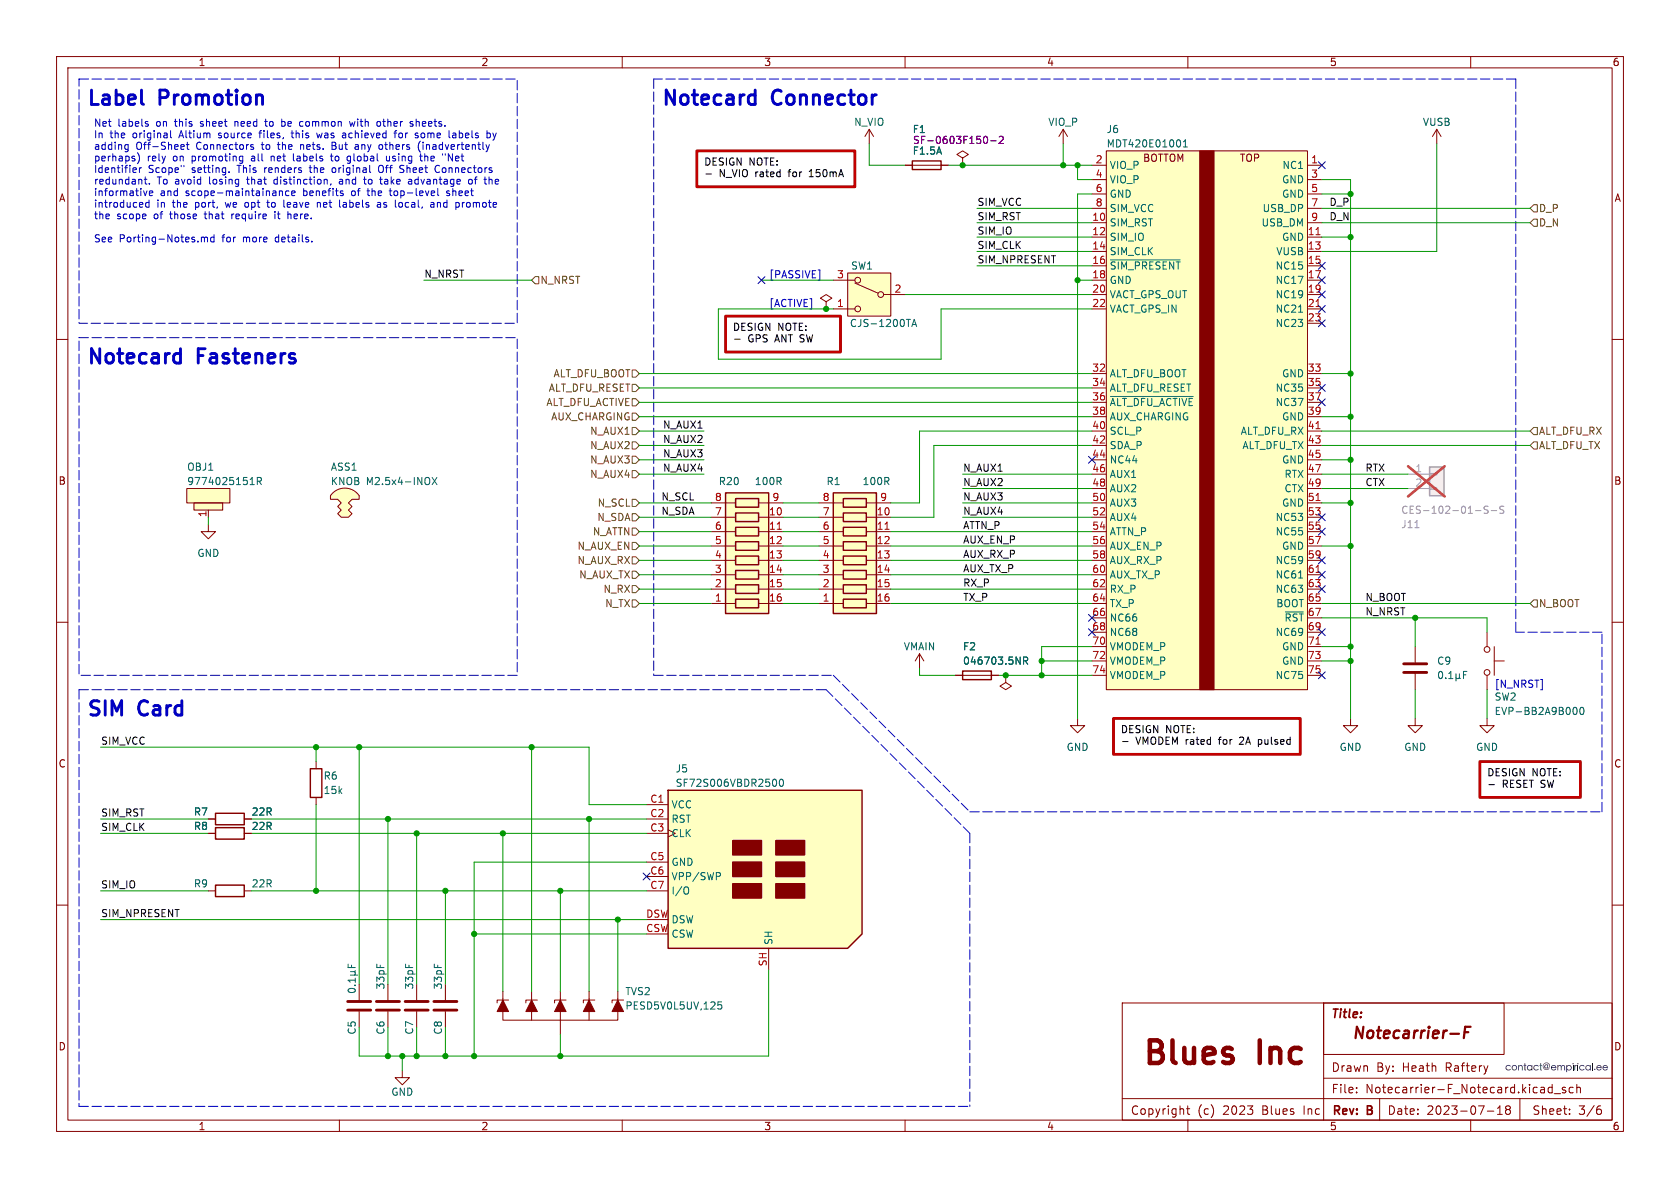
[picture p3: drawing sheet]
<svg xmlns="http://www.w3.org/2000/svg" width="297mm" height="210mm" viewBox="0 0 297 210" stroke-linecap="round" stroke-linejoin="round" font-family="sans-serif">
<defs><g id="words">
<g font-size="5.6" fill="#840000">
<text x="201.8" y="189.1">Blues</text>
<text x="222.4" y="189.1">Inc</text>
</g>
<g font-size="3.5" fill="#0000c2">
<text x="15.2" y="18.8">Label</text>
<text x="28.1" y="18.8">Promotion</text>
<text x="116.8" y="18.8">Notecard</text>
<text x="136.5" y="18.8">Connector</text>
<text x="15.2" y="64.5">Notecard</text>
<text x="34.9" y="64.5">Fasteners</text>
<text x="15.2" y="126.8">SIM</text>
<text x="24.5" y="126.8">Card</text>
</g>
<text font-size="2.8" fill="#840000" x="238.9" y="184.1">Notecarrier-F</text>
<g font-size="2.1" fill="#840000">
<text x="235.2" y="180.3">Title:</text>
<text x="235.3" y="189.6">Drawn</text>
<text x="243.2" y="189.6">By:</text>
<text x="247.8" y="189.6">Heath</text>
<text x="255.5" y="189.6">Raftery</text>
<text x="199.8" y="197.2">Copyright</text>
<text x="211.6" y="197.2">(c)</text>
<text x="216.1" y="197.2">2023</text>
<text x="223" y="197.2">Blues</text>
<text x="230.4" y="197.2">Inc</text>
<text x="235.3" y="193.4">File:</text>
<text x="235.4" y="197.4">Rev:</text>
<text x="241.3" y="193.4">Notecarrier-F_Notecard.kicad_sch</text>
<text x="241.6" y="197.4">B</text>
<text x="245.2" y="197.2">Date:</text>
<text x="252.1" y="197.2">2023-07-18</text>
<text x="270.8" y="197.2">Sheet:</text>
<text x="279" y="197.2">3/6</text>
</g>
<g font-size="1.8" fill="#840000">
<text x="35" y="11.8">1</text>
<text x="85" y="11.8">2</text>
<text x="135" y="11.8">3</text>
<text x="185" y="11.8">4</text>
<text x="235" y="11.8">5</text>
<text x="285" y="11.8">6</text>
<text x="202" y="28.8">BOTTOM</text>
<text x="219.1" y="28.8">TOP</text>
<text x="10.4" y="35.8">A</text>
<text x="285.4" y="35.8">A</text>
<text x="10.3" y="85.8">B</text>
<text x="285.3" y="85.8">B</text>
<text x="10.3" y="135.8">C</text>
<text x="285.3" y="135.8">C</text>
<text x="10.3" y="185.8">D</text>
<text x="285.3" y="185.8">D</text>
<text x="35" y="199.9">1</text>
<text x="85" y="199.9">2</text>
<text x="135" y="199.9">3</text>
<text x="185" y="199.9">4</text>
<text x="235" y="199.9">5</text>
<text x="285" y="199.9">6</text>
</g>
<g font-size="1.8" fill="#0000c2">
<text x="16.5" y="22.5">Net</text>
<text x="20.7" y="22.5">labels</text>
<text x="27.6" y="22.5">on</text>
<text x="31" y="22.5">this</text>
<text x="35.6" y="22.5">sheet</text>
<text x="41.8" y="22.5">need</text>
<text x="47.3" y="22.5">to</text>
<text x="50.3" y="22.5">be</text>
<text x="53.6" y="22.5">common</text>
<text x="62.6" y="22.5">with</text>
<text x="67.6" y="22.5">other</text>
<text x="73.5" y="22.5">sheets.</text>
<text x="16.5" y="24.5">In</text>
<text x="16.5" y="26.6">adding</text>
<text x="16.5" y="28.6">perhaps)</text>
<text x="19.4" y="24.5">the</text>
<text x="23.4" y="24.5">original</text>
<text x="24" y="26.6">Off-Sheet</text>
<text x="26" y="28.6">rely</text>
<text x="30.6" y="28.6">on</text>
<text x="31.8" y="24.5">Altium</text>
<text x="33.9" y="28.6">promoting</text>
<text x="34.7" y="26.6">Connectors</text>
<text x="38.8" y="24.5">source</text>
<text x="44.6" y="28.6">all</text>
<text x="46.2" y="24.5">files,</text>
<text x="46.3" y="26.6">to</text>
<text x="48.2" y="28.6">net</text>
<text x="49.3" y="26.6">the</text>
<text x="52" y="24.5">this</text>
<text x="52.2" y="28.6">labels</text>
<text x="53.4" y="26.6">nets.</text>
<text x="56.6" y="24.5">was</text>
<text x="59.1" y="26.6">But</text>
<text x="59.1" y="28.6">to</text>
<text x="61.2" y="24.5">achieved</text>
<text x="62" y="28.6">global</text>
<text x="63.3" y="26.6">any</text>
<text x="67.7" y="26.6">others</text>
<text x="69.1" y="28.6">using</text>
<text x="70.6" y="24.5">for</text>
<text x="74.3" y="24.5">some</text>
<text x="74.7" y="26.6">(inadvertently</text>
<text x="75.2" y="28.6">the</text>
<text x="79.3" y="28.6">&quot;Net</text>
<text x="80.4" y="24.5">labels</text>
<text x="87.2" y="24.5">by</text>
<text x="16.5" y="30.7">Identifier</text>
<text x="16.5" y="32.7">redundant.</text>
<text x="16.5" y="34.8">informative</text>
<text x="26.1" y="30.7">Scope&quot;</text>
<text x="27.7" y="32.7">To avoid</text>
<text x="28.2" y="34.8">and</text>
<text x="32.8" y="34.8">scope-maintainance</text>
<text x="33.9" y="30.7">setting.</text>
<text x="37" y="32.7">losing</text>
<text x="42" y="30.7">This</text>
<text x="43.9" y="32.7">that</text>
<text x="46.9" y="30.7">renders</text>
<text x="48.7" y="32.7">distinction,</text>
<text x="53.7" y="34.8">benefits</text>
<text x="55.1" y="30.7">the</text>
<text x="59.1" y="30.7">original</text>
<text x="60.4" y="32.7">and</text>
<text x="62.3" y="34.8">of</text>
<text x="64.9" y="32.7">to</text>
<text x="65.3" y="34.8">the</text>
<text x="67.5" y="30.7">Off</text>
<text x="67.9" y="32.7">take</text>
<text x="69.3" y="34.8">top-level</text>
<text x="71.3" y="30.7">Sheet</text>
<text x="73" y="32.7">advantage</text>
<text x="77.7" y="30.7">Connectors</text>
<text x="79.5" y="34.8">sheet</text>
<text x="83.8" y="32.7">of</text>
<text x="86.7" y="32.7">the</text>
<text x="16.5" y="36.8">introduced</text>
<text x="16.5" y="38.8">the</text>
<text x="20.6" y="38.8">scope</text>
<text x="27.2" y="38.8">of</text>
<text x="27.6" y="36.8">in</text>
<text x="30.1" y="38.8">those</text>
<text x="30.5" y="36.8">the</text>
<text x="34.5" y="36.8">port,</text>
<text x="36.4" y="38.8">that</text>
<text x="40.1" y="36.8">we</text>
<text x="41.2" y="38.8">require</text>
<text x="43.6" y="36.8">opt</text>
<text x="47.7" y="36.8">to</text>
<text x="49" y="38.8">it</text>
<text x="50.7" y="36.8">leave</text>
<text x="51.4" y="38.8">here.</text>
<text x="56.7" y="36.8">net</text>
<text x="60.8" y="36.8">labels</text>
<text x="67.6" y="36.8">as</text>
<text x="70.9" y="36.8">local,</text>
<text x="77.3" y="36.8">and</text>
<text x="81.8" y="36.8">promote</text>
<text x="16.5" y="42.9">See</text>
<text x="21" y="42.9">Porting-Notes.md</text>
<text x="39.3" y="42.9">for</text>
<text x="43" y="42.9">more</text>
<text x="48.8" y="42.9">details.</text>
<text x="135.9" y="49.3">[PASSIVE]</text>
<text x="135.9" y="54.4">[ACTIVE]</text>
<text x="264.2" y="121.7">[N_NRST]</text>
</g>
<g font-size="1.8" fill="#006464">
<text x="150.9" y="22.4">N_VIO</text>
<text x="185.3" y="22.4">VIO_P</text>
<text x="195.6" y="23.7">J6</text>
<text x="251.5" y="22.4">VUSB</text>
<text x="161.3" y="27.5">F1.5A</text>
<text x="195.6" y="26.2">MDT420E01001</text>
<text x="196.1" y="30">VIO_P</text>
<text x="196.1" y="32.6">VIO_P</text>
<text x="196.1" y="35.1">GND</text>
<text x="226.6" y="32.6">GND</text>
<text x="226.6" y="35.1">GND</text>
<text x="226.7" y="30">NC1</text>
<text x="196.1" y="40.2">SIM_RST</text>
<text x="196.1" y="37.7">SIM_VCC</text>
<text x="223" y="40.2">USB_DM</text>
<text x="223.2" y="37.7">USB_DP</text>
<text x="150.4" y="47.8">SW1</text>
<text x="196.1" y="42.7">SIM_IO</text>
<text x="196.1" y="45.3">SIM_CLK</text>
<text x="196.1" y="47.8">~{SIM_PRESENT}</text>
<text x="225.5" y="47.8">NC15</text>
<text x="225.6" y="45.3">VUSB</text>
<text x="226.6" y="42.7">GND</text>
<text x="196.1" y="50.4">GND</text>
<text x="196.1" y="52.9">VACT_GPS_OUT</text>
<text x="225.5" y="50.4">NC17</text>
<text x="225.5" y="52.9">NC19</text>
<text x="150.2" y="58">CJS-1200TA</text>
<text x="196.1" y="55.4">VACT_GPS_IN</text>
<text x="225.5" y="55.4">NC21</text>
<text x="225.5" y="58">NC23</text>
<text x="196.1" y="66.9">ALT_DFU_BOOT</text>
<text x="196.1" y="69.4">ALT_DFU_RESET</text>
<text x="196.1" y="71.9">~{ALT_DFU_ACTIVE}</text>
<text x="225.5" y="69.4">NC35</text>
<text x="225.5" y="71.9">NC37</text>
<text x="226.6" y="66.9">GND</text>
<text x="196.1" y="74.5">AUX_CHARGING</text>
<text x="196.1" y="77">SCL_P</text>
<text x="219.3" y="77">ALT_DFU_RX</text>
<text x="226.6" y="74.5">GND</text>
<text x="33" y="83.4">OBJ1</text>
<text x="58.4" y="83.4">ASS1</text>
<text x="196.1" y="79.6">SDA_P</text>
<text x="196.1" y="82.1">NC44</text>
<text x="219.6" y="79.6">ALT_DFU_TX</text>
<text x="226.6" y="82.1">GND</text>
<text x="33" y="85.9">9774025151R</text>
<text x="58.4" y="85.9">KNOB</text>
<text x="64.7" y="85.9">M2.5x4-INOX</text>
<text x="127" y="85.9">R20</text>
<text x="133.4" y="85.9">100R</text>
<text x="146.1" y="85.9">R1</text>
<text x="152.4" y="85.9">100R</text>
<text x="196.1" y="84.6">AUX1</text>
<text x="196.1" y="87.2">AUX2</text>
<text x="196.1" y="89.7">AUX3</text>
<text x="226.6" y="89.7">GND</text>
<text x="227.1" y="84.6">RTX</text>
<text x="227.1" y="87.2">CTX</text>
<text x="196.1" y="92.3">AUX4</text>
<text x="196.1" y="94.8">ATTN_P</text>
<text x="225.5" y="92.3">NC53</text>
<text x="225.5" y="94.8">NC55</text>
<text x="34.8" y="98.6">GND</text>
<text x="196.1" y="97.3">AUX_EN_P</text>
<text x="196.1" y="99.9">AUX_RX_P</text>
<text x="225.5" y="99.9">NC59</text>
<text x="226.6" y="97.3">GND</text>
<text x="196.1" y="102.4">AUX_TX_P</text>
<text x="196.1" y="105">RX_P</text>
<text x="196.1" y="107.5">TX_P</text>
<text x="225.5" y="102.4">NC61</text>
<text x="225.5" y="105">NC63</text>
<text x="225.6" y="107.5">BOOT</text>
<text x="196.1" y="110">NC66</text>
<text x="196.1" y="112.6">NC68</text>
<text x="225.5" y="112.6">NC69</text>
<text x="227.1" y="110">~{RST}</text>
<text x="159.7" y="115.1">VMAIN</text>
<text x="170.2" y="115.1">F2</text>
<text x="170.2" y="117.7">046703.5NR</text>
<text x="196.1" y="115.1">VMODEM_P</text>
<text x="196.1" y="117.7">VMODEM_P</text>
<text x="226.6" y="115.1">GND</text>
<text x="226.6" y="117.7">GND</text>
<text x="254" y="117.7">C9</text>
<text x="196.1" y="120.2">VMODEM_P</text>
<text x="225.5" y="120.2">NC75</text>
<text x="264.2" y="124">SW2</text>
<text x="264.2" y="126.6">EVP-BB2A9B000</text>
<text x="57.2" y="138">R6</text>
<text x="119.4" y="136.7">J5</text>
<text x="188.5" y="132.9">GND</text>
<text x="236.8" y="132.9">GND</text>
<text x="248.2" y="132.9">GND</text>
<text x="260.9" y="132.9">GND</text>
<text x="57.2" y="140.5">15k</text>
<text x="118.6" y="143.1">VCC</text>
<text x="119.4" y="139.3">SF72S006VBDR2500</text>
<text x="34.2" y="146.9">R8</text>
<text x="34.2" y="144.3">R7</text>
<text x="44.4" y="146.9">22R</text>
<text x="44.4" y="144.3">22R</text>
<text x="118.6" y="145.6">RST</text>
<text x="118.6" y="148.1">CLK</text>
<text x="118.6" y="153.2">GND</text>
<text x="118.6" y="155.8">VPP/SWP</text>
<text x="34.2" y="157">R9</text>
<text x="44.4" y="157">22R</text>
<text x="118.6" y="158.3">I/O</text>
<text x="118.6" y="165.9">CSW</text>
<text x="118.6" y="163.4">DSW</text>
<text x="136.7" y="167.1" transform="rotate(-90 136.7 167.1)">SH</text>
<text x="68.1" y="175" transform="rotate(-90 68.1 175)">33pF</text>
<text x="73.2" y="175" transform="rotate(-90 73.2 175)">33pF</text>
<text x="78.3" y="175" transform="rotate(-90 78.3 175)">33pF</text>
<text x="110.5" y="176.1">TVS2</text>
<text x="110.5" y="178.6">PESD5V0L5UV,125</text>
<text x="63.1" y="183" transform="rotate(-90 63.1 183)">C5</text>
<text x="68.1" y="183" transform="rotate(-90 68.1 183)">C6</text>
<text x="73.2" y="183" transform="rotate(-90 73.2 183)">C7</text>
<text x="78.3" y="183" transform="rotate(-90 78.3 183)">C8</text>
<text x="69.1" y="193.9">GND</text>
</g>
<g font-size="1.8" fill="#840084">
<text x="161.3" y="23.7">F1</text>
<text x="161.3" y="25.6">SF-0603F150-2</text>
</g>
<g font-size="1.8">
<text x="124.4" y="29.5">DESIGN NOTE:</text>
<text x="127.1" y="31.6">N_VIO rated</text>
<text x="139.5" y="31.6">for</text>
<text x="143.2" y="31.6">150mA</text>
<text x="129.5" y="58.7">DESIGN NOTE:</text>
<text x="132.1" y="60.8">GPS ANT SW</text>
<text x="198.1" y="129.9">DESIGN NOTE:</text>
<text x="200.7" y="131.9">VMODEM rated</text>
<text x="215.5" y="131.9">for</text>
<text x="219.3" y="131.9">2A pulsed</text>
<text x="262.8" y="137.5">DESIGN NOTE:</text>
<text x="265.5" y="139.5">RESET SW</text>
</g>
<g font-size="1.8" fill="#a90000">
<text x="193.6" y="29">2</text>
<text x="231.7" y="29">1</text>
<text x="193.6" y="31.5">4</text>
<text x="193.6" y="34">6</text>
<text x="231.7" y="31.5">3</text>
<text x="231.7" y="34">5</text>
<text x="193" y="39.1">10</text>
<text x="193" y="41.7">12</text>
<text x="193.6" y="36.6">8</text>
<text x="231.1" y="41.7">11</text>
<text x="231.7" y="36.6">7</text>
<text x="231.7" y="39.1">9</text>
<text x="193" y="44.2">14</text>
<text x="193" y="46.7">16</text>
<text x="231.1" y="44.2">13</text>
<text x="231.1" y="46.7">15</text>
<text x="147.9" y="49.3">3</text>
<text x="158.1" y="51.8">2</text>
<text x="193" y="49.3">18</text>
<text x="193" y="51.8">20</text>
<text x="231.1" y="49.3">17</text>
<text x="231.1" y="51.8">19</text>
<text x="147.9" y="54.4">1</text>
<text x="193" y="54.4">22</text>
<text x="231.1" y="54.4">21</text>
<text x="231.1" y="56.9">23</text>
<text x="193" y="65.8">32</text>
<text x="231.1" y="65.8">33</text>
<text x="193" y="68.3">34</text>
<text x="193" y="70.9">36</text>
<text x="231.1" y="68.3">35</text>
<text x="231.1" y="70.9">37</text>
<text x="193" y="73.4">38</text>
<text x="193" y="75.9">40</text>
<text x="231.1" y="73.4">39</text>
<text x="231.1" y="75.9">41</text>
<text x="193" y="78.5">42</text>
<text x="193" y="81">44</text>
<text x="193" y="83.6">46</text>
<text x="231.1" y="78.5">43</text>
<text x="231.1" y="81">45</text>
<text x="231.1" y="83.6">47</text>
<text x="126.3" y="88.6">8</text>
<text x="136.5" y="88.6">9</text>
<text x="145.4" y="88.6">8</text>
<text x="155.5" y="88.6">9</text>
<text x="193" y="86.1">48</text>
<text x="193" y="88.6">50</text>
<text x="231.1" y="86.1">49</text>
<text x="231.1" y="88.6">51</text>
<text x="36.6" y="91.5" transform="rotate(-90 36.6 91.5)">1</text>
<text x="126.3" y="93.7">6</text>
<text x="126.3" y="91.2">7</text>
<text x="135.9" y="91.2">10</text>
<text x="135.9" y="93.7">11</text>
<text x="145.4" y="93.7">6</text>
<text x="145.4" y="91.2">7</text>
<text x="154.9" y="91.2">10</text>
<text x="154.9" y="93.7">11</text>
<text x="193" y="91.2">52</text>
<text x="193" y="93.7">54</text>
<text x="231.1" y="91.2">53</text>
<text x="231.1" y="93.7">55</text>
<text x="126.3" y="101.3">3</text>
<text x="126.3" y="98.8">4</text>
<text x="126.3" y="96.3">5</text>
<text x="135.9" y="96.3">12</text>
<text x="135.9" y="98.8">13</text>
<text x="135.9" y="101.3">14</text>
<text x="145.4" y="101.3">3</text>
<text x="145.4" y="98.8">4</text>
<text x="145.4" y="96.3">5</text>
<text x="154.9" y="96.3">12</text>
<text x="154.9" y="98.8">13</text>
<text x="154.9" y="101.3">14</text>
<text x="193" y="96.3">56</text>
<text x="193" y="98.8">58</text>
<text x="193" y="101.3">60</text>
<text x="231.1" y="96.3">57</text>
<text x="231.1" y="98.8">59</text>
<text x="231.1" y="101.3">61</text>
<text x="126.3" y="106.4">1</text>
<text x="126.3" y="103.9">2</text>
<text x="135.9" y="103.9">15</text>
<text x="135.9" y="106.4">16</text>
<text x="145.4" y="106.4">1</text>
<text x="145.4" y="103.9">2</text>
<text x="154.9" y="103.9">15</text>
<text x="154.9" y="106.4">16</text>
<text x="193" y="103.9">62</text>
<text x="193" y="106.4">64</text>
<text x="231.1" y="103.9">63</text>
<text x="231.1" y="106.4">65</text>
<text x="193" y="109">66</text>
<text x="193" y="111.5">68</text>
<text x="231.1" y="109">67</text>
<text x="231.1" y="111.5">69</text>
<text x="193" y="114">70</text>
<text x="193" y="116.6">72</text>
<text x="193" y="119.1">74</text>
<text x="231.1" y="114">71</text>
<text x="231.1" y="116.6">73</text>
<text x="231.1" y="119.1">75</text>
<text x="114.9" y="142">C1</text>
<text x="114.9" y="144.5">C2</text>
<text x="114.9" y="147.1">C3</text>
<text x="114.9" y="152.1">C5</text>
<text x="114.9" y="154.7">C6</text>
<text x="114.9" y="157.2">C7</text>
<text x="114.2" y="164.8">CSW</text>
<text x="114.2" y="162.3">DSW</text>
<text x="135.6" y="170.9" transform="rotate(-90 135.6 170.9)">SH</text>
</g>
<g font-size="1.8" fill="#0f0f0f">
<text x="172.7" y="39">SIM_RST</text>
<text x="172.7" y="36.5">SIM_VCC</text>
<text x="172.7" y="41.6">SIM_IO</text>
<text x="234.9" y="36.5">D_P</text>
<text x="234.9" y="39">D_N</text>
<text x="172.7" y="44.1">SIM_CLK</text>
<text x="172.7" y="46.6">SIM_NPRESENT</text>
<text x="74.9" y="49.2">N_NRST</text>
<text x="117.2" y="75.9">N_AUX1</text>
<text x="117.2" y="83.5">N_AUX4</text>
<text x="117.2" y="78.4">N_AUX2</text>
<text x="117.2" y="80.9">N_AUX3</text>
<text x="170.2" y="83.5">N_AUX1</text>
<text x="241.3" y="83.5">RTX</text>
<text x="116.8" y="88.6">N_SCL</text>
<text x="170.2" y="86">N_AUX2</text>
<text x="170.2" y="88.6">N_AUX3</text>
<text x="241.3" y="86">CTX</text>
<text x="116.8" y="91.1">N_SDA</text>
<text x="170.2" y="93.6">ATTN_P</text>
<text x="170.2" y="91.1">N_AUX4</text>
<text x="170.2" y="98.7">AUX_RX_P</text>
<text x="170.2" y="96.2">AUX_EN_P</text>
<text x="170.2" y="101.3">AUX_TX_P</text>
<text x="170.2" y="106.3">TX_P</text>
<text x="170.2" y="103.8">RX_P</text>
<text x="241.3" y="106.3">N_BOOT</text>
<text x="241.3" y="108.9">N_NRST</text>
<text x="17.8" y="131.7">SIM_VCC</text>
<text x="17.8" y="147">SIM_CLK</text>
<text x="17.8" y="144.4">SIM_RST</text>
<text x="17.8" y="157.1">SIM_IO</text>
<text x="17.8" y="162.2">SIM_NPRESENT</text>
</g>
<g font-size="1.8" fill="#725600">
<text x="272" y="37.7">D_P</text>
<text x="272" y="40.2">D_N</text>
<text x="95.4" y="50.4">N_NRST</text>
<text x="96.6" y="71.9">ALT_DFU_ACTIVE</text>
<text x="97" y="69.4">ALT_DFU_RESET</text>
<text x="97.8" y="66.9">ALT_DFU_BOOT</text>
<text x="97.4" y="74.5">AUX_CHARGING</text>
<text x="104.3" y="77">N_AUX1</text>
<text x="272" y="77">ALT_DFU_RX</text>
<text x="104.3" y="82.1">N_AUX3</text>
<text x="104.3" y="79.6">N_AUX2</text>
<text x="272" y="79.6">ALT_DFU_TX</text>
<text x="104.3" y="84.6">N_AUX4</text>
<text x="105.6" y="89.7">N_SCL</text>
<text x="104.8" y="94.8">N_ATTN</text>
<text x="105.6" y="92.3">N_SDA</text>
<text x="102.1" y="97.3">N_AUX_EN</text>
<text x="102.1" y="99.9">N_AUX_RX</text>
<text x="102.4" y="102.4">N_AUX_TX</text>
<text x="106.7" y="105">N_RX</text>
<text x="107" y="107.5">N_TX</text>
<text x="272" y="107.5">N_BOOT</text>
</g>
<g font-size="1.8" fill="#aaa">
<text x="250.2" y="83.6">1</text>
<text x="250.2" y="86.1">2</text>
</g>
<g font-size="1.8" fill="#989898">
<text x="247.7" y="93.5">J11</text>
<text x="247.7" y="91">CES-102-01-S-S</text>
</g>
<text font-size="1.7" fill="#281c2d" x="266.1" y="189.7">contact@empirical.ee</text>
</g></defs>
<g fill="none" stroke="#840000" stroke-width=".18">
<path d="M10 10h277v190h-277zM12 12h273v186h-273zM60 10v2M110 10v2M160 10v2M210 10v2M260 10v2M10 60h2M285 60h2M10 110h2M285 110h2M10 160h2"/>
<path d="M285 160h2M198.4 177.3h86.6v20.7h-86.6zM60 198v2M110 198v2M160 198v2M198.4 194.2h86.6M210 198v2M239.8 193.1v.1M239.8 192.3v.1M260 198v2M262.9 196.4h1.2M264.7 197h.9"/>
<path d="M264.7 195.9l.5-.4v1.5M266.4 196.1l-.2 .3v.5l.2 .1h.3l.3-.3v-.3l-.3-.3M266.4 196.1l-.2-.2 .2-.4h.3l.3 .3-.3 .3M266.4 196.1h.3M273.7 192.9l.3 .3 .4-.1M274.4 191.7v1.5M274.4 192.3l-.4-.1-.3 .3M274.8 193.3h1.1M276.8 192.3l-.4-.1-.2 .2 .1 .2 .5 .2v.3h-.6M277.5 196.9v.1M277.5 196.1v.1M278.1 192.3l-.4-.1-.3 .3v.4l.1 .2h.6"/>
<path d="M278.8 192.3l.2-.1 .3 .1 .1 .9M278.8 191.7v1.5M282.4 196.1h.4l.3 .3-.1 .5h-.6M283 195.5l-.5 .1"/>
</g>
<path d="M256.4 182.7h1.5M258.9 182.5h.7M260 181.5h-1l-.2 2" fill="none" stroke="#840000" stroke-width=".4"/>
<g fill="#281c2d">
<path d="M282.4 188.4l.3-.1 .3 .1 .2 .4h-.8l.2 .3 .4-.2h.1l-.1 .2-.3 .1-.4-.1-.1-.5h.8l-.3-.2-.5 .2z"/>
<path d="M283.5 188.4l.3-.1 .3 .1 .2 .4h-.9l.3 .3 .4-.2h.1l-.1 .2-.3 .1-.4-.1-.1-.5h.8l-.3-.2-.5 .2z"/>
</g>
<g fill="none" stroke="#840000" stroke-width=".18">
<path d="M153.7 22.9l-.8 1.2M153.7 22.9v2.5M153.7 22.9l.7 1.2M160 29.2h7.6M170.2 27.9l1-.6-1-.6-1 .6 1 .6v1.3M170.2 29.2h.1M188 22.9l-.8 1.2M188 22.9v2.5M188 22.9l.7 1.2M254 22.9l-.8 1.2M254 22.9v2.5M254 22.9l.8 1.2"/>
<path d="M147.3 54.6h3.8M147.3 49.5h3.8M149.9 48.3h7.6v7.6h-7.6zM151.1 50l4.1 1.8M156.2 52.1h3.8M26.7 86.4h.1M33 86.4h7.6v2.5h-7.6zM34.3 88.9h5.1v1.3h-5.1zM36.8 92.7v1.3h1.3l-1.3 1.3-1.2-1.3h1.2M36.8 90.2v1.2M234 177.3h31.9v9.1h-31.9zM234 177.3v20.7"/>
<path d="M209.8 196h.5M210 195.5v1.3l.3 .2M220.5 195.5h1l-.5 .6M221.4 196.2v.7M234 190.6h51M243.9 194.2v3.8M263 188.4l-.3 1M268.7 194.2v3.8"/>
<circle cx="151.6" cy="49.5" r=".51"/>
<circle cx="151.6" cy="54.6" r=".51"/>
<circle cx="155.7" cy="52.1" r=".51"/>
</g>
<path d="M161.3 28.4h5.1v1.6h-5.1z" fill="none" stroke="#840000" stroke-width=".25"/>
<path d="M174.2 24.1a.68 .68 0 0 1 .4 .6 .68 .68 0 0 1-.4 .7M175.1 24.9h1M176.7 24.2l.4-.1 .3 .4-.8 .9h.8" fill="none" stroke="#840084" stroke-width=".18"/>
<g fill="#ffffc2" stroke="#ffffc2" stroke-width=".18">
<path d="M149.9 48.3h7.6v7.6h-7.6z"/>
<path d="M33 86.4h7.6v2.5h-7.6z"/>
<path d="M34.3 88.9h5.1v1.3h-5.1z"/>
</g>
<path d="M160.2 56.5h.8M161.2 57.7l.4-1.2 .4 1.2M161.3 57.4h.6M44.2 85.7h.7M45.5 85.1l.6-.1 .1-.2v-.3l-.7-.1v1.3M45.8 85.1l.4 .6" fill="none" stroke="#006464" stroke-width=".18"/>
<path d="M58.4 87.6h5.1v.7h-1.3l-.6 .6 .6 .6-.6 .7 .6 .6-.6 .6h-1.3l-.6-.6 .6-.6-.6-.7 .6-.6-.6-.6h-1.3z" fill="#ffffc2"/>
<path d="M58.8 87.2a3.1 3.1 0 0 1 4.7 .4l-2.5 1.8-2.6-1.8z" fill="#ffffc2" stroke="#ffffc2" stroke-width=".18"/>
<path d="M58.8 87.2a3.1 3.1 0 0 1 4.7 .4v.7h-1.3l-.6 .6 .6 .6-.6 .7 .6 .6-.6 .6h-1.3l-.6-.6 .6-.6-.6-.7 .6-.6-.6-.6h-1.3v-.7zM88.9 175.3v5h20.3v-5M88.9 176.8v2M89.9 176.8h-2v.5M94 175.3v5M95 176.8h-2v.5M99.1 175.3v7.6M100.1 176.8h-2.1v.5M104.1 175.3v5M105.2 176.8h-2.1v.5M109.2 176.8v2M110.2 176.8h-2v.5" fill="none" stroke="#840000" stroke-width=".18"/>
<path d="M76.4 84.4l.8 1.3M77.2 84.4l-.8 1.3M127.6 177.1h-.6l-.1 .6 .2-.1 .4 .1 .1 .1v.5l-.2 .1-.5-.1" fill="none" stroke="#006464" stroke-width=".18"/>
<g fill="#840000" stroke="#840000" stroke-width=".18">
<path d="M88.9 176.8l1 2h-2z"/>
<path d="M94 176.8l1 2h-2z"/>
<path d="M99.1 176.8l1 2h-2.1z"/>
<path d="M104.1 176.8l1.1 2h-2.1z"/>
<path d="M109.2 176.8l1 2h-2z"/>
</g>
<path d="M118.1 139.7h34.3v25.4l-2.5 2.5h-31.8z" fill="#ffffc2"/>
<g fill="none" stroke="#840000" stroke-width=".25">
<path d="M128.3 87.1h7.6v21.4h-7.6zM130 88.1h4.1v1.6h-4.1zM130 90.7h4.1v1.5h-4.1zM130 93.2h4.1v1.5h-4.1zM130 95.8h4.1v1.5h-4.1zM130 98.3h4.1v1.5h-4.1zM147.3 87.1h7.6v21.4h-7.6zM149.1 88.1h4.1v1.6h-4.1zM149.1 90.7h4.1v1.5h-4.1zM149.1 93.2h4.1v1.5h-4.1zM149.1 95.8h4.1v1.5h-4.1zM149.1 98.3h4.1v1.5h-4.1z"/>
<path d="M130 100.8h4.1v1.6h-4.1zM130 103.4h4.1v1.5h-4.1zM130 105.9h4.1v1.5h-4.1zM149.1 100.8h4.1v1.6h-4.1zM149.1 103.4h4.1v1.5h-4.1zM149.1 105.9h4.1v1.5h-4.1zM170.2 118.6h5.1v1.5h-5.1zM54.9 135.9h2v5.1h-2zM118.1 139.7h34.3v25.4l-2.5 2.5h-31.8zM38.1 146.3h5.1v2h-5.1zM38.1 156.5h5.1v2h-5.1zM38.1 143.8h5.1v2h-5.1z"/>
</g>
<g fill="#840000" stroke="#840000" stroke-width=".25">
<path d="M129.5 156.2h5.1v2.6h-5.1z"/>
<path d="M129.5 152.4h5.1v2.5h-5.1z"/>
<path d="M129.5 148.6h5.1v2.5h-5.1z"/>
<path d="M137.2 156.2h5v2.6h-5z"/>
<path d="M137.2 152.4h5v2.5h-5z"/>
<path d="M137.2 148.6h5v2.5h-5z"/>
</g>
<g fill="none" stroke="#840000" stroke-width=".18">
<path d="M160 29.2h1.3M166.4 29.2h1.2M170.2 29.2h.1M193 29.2h2.6M193 39.4h2.6M193 31.8h2.6M193 34.3h2.6M193 36.8h2.6M195.6 26.7h35.5v95.2h-35.5zM231.1 29.2h2.6M231.1 39.4h2.6M231.1 31.8h2.6"/>
<path d="M231.1 34.3h2.6M231.1 36.8h2.6M146 53.3l1.1-.6-1.1-.6-1 .6 1 .6v1.3M146 54.6h.1M193 41.9h2.6M193 44.5h2.6M193 47h2.6M193 49.5h2.6M193 52.1h2.6M193 54.6h2.6M231.1 41.9h2.6M231.1 44.5h2.6"/>
<path d="M231.1 47h2.6M231.1 49.5h2.6M231.1 52.1h2.6M231.1 54.6h2.6M231.1 57.2h2.6M193 66h2.6M193 68.6h2.6M193 71.1h2.6M193 73.7h2.6M193 76.2h2.6M193 78.7h2.6M231.1 66h2.6"/>
<path d="M231.1 68.6h2.6M231.1 71.1h2.6M231.1 73.7h2.6M231.1 76.2h2.6M231.1 78.7h2.6M125.7 88.9h4.3M125.7 91.4h4.3M125.7 94h4.3M125.7 96.5h4.3M125.7 99.1h4.3M134.1 88.9h4.3M134.1 91.4h4.3"/>
<path d="M134.1 94h4.3M134.1 96.5h4.3M134.1 99.1h4.3M144.8 88.9h4.3M144.8 91.4h4.3M144.8 94h4.3M144.8 96.5h4.3M144.8 99.1h4.3M153.2 88.9h4.3M153.2 91.4h4.3M153.2 94h4.3M153.2 96.5h4.3"/>
<path d="M153.2 99.1h4.3M193 88.9h2.6M193 91.4h2.6M193 94h2.6M193 96.5h2.6M193 99.1h2.6M193 81.3h2.6M193 83.8h2.6M193 86.4h2.6M231.1 88.9h2.6M231.1 91.4h2.6M231.1 94h2.6"/>
<path d="M231.1 96.5h2.6M231.1 99.1h2.6M231.1 81.3h2.6M231.1 83.8h2.6M231.1 86.4h2.6M125.7 106.7h4.3M125.7 101.6h4.3M125.7 104.1h4.3M134.1 106.7h4.3M134.1 101.6h4.3M134.1 104.1h4.3M144.8 106.7h4.3"/>
<path d="M144.8 101.6h4.3M144.8 104.1h4.3M153.2 106.7h4.3M153.2 101.6h4.3M153.2 104.1h4.3M162.6 115.6l-.8 1.2M162.6 115.6v2.5M162.6 115.6l.7 1.2M168.9 119.4h7.6M177.8 119.4v1.3l1 .6-1 .6-1-.6 1-.6M177.8 119.4h.1M193 106.7h2.6"/>
<path d="M193 101.6h2.6M193 104.1h2.6M193 116.8h2.6M193 109.2h2.6M193 111.8h2.6M193 114.3h2.6M193 119.4h2.6M231.1 106.7h2.6M231.1 101.6h2.6M231.1 104.1h2.6M231.1 116.8h2.6M231.1 109.2h2.6"/>
<path d="M231.1 111.8h2.6M231.1 114.3h2.6M231.1 119.4h2.6M250.2 114.3v2.8M250.2 119.1v2.8M262.9 111.8v2.5M262.9 119.4v2.5M264.2 116.8h1.7M264.2 114.3v5.1M55.9 134.6v1.3M190.5 127v1.3h1.3l-1.3 1.2-1.3-1.2h1.3M238.8 127v1.3h1.2l-1.2 1.2-1.3-1.2h1.3"/>
<path d="M250.2 127v1.3h1.3l-1.3 1.2-1.3-1.2h1.3M262.9 127v1.3h1.3l-1.3 1.2-1.3-1.2h1.3M36.8 144.8h1.3M36.8 147.3h1.3M36.8 157.5h1.3M43.2 144.8h1.2M43.2 147.3h1.2M43.2 157.5h1.2M55.9 141v1.2M114.3 142.2h3.8M114.3 144.8h3.8M114.3 147.3h3.8"/>
<path d="M114.3 152.4h3.8M114.3 154.9h3.8M114.3 157.5h3.8M63.5 174v2.8M63.5 178.8v2.8M68.6 174v2.8M68.6 178.8v2.8M73.7 174v2.8M73.7 178.8v2.8M78.7 174v2.8M78.7 178.8v2.8M114.3 165.1h3.8"/>
<path d="M114.3 162.6h3.8M135.9 167.6v3.9M71.1 189.2v1.3h1.3l-1.3 1.3-1.3-1.3h1.3"/>
<circle cx="262.9" cy="118.9" r=".51"/>
<circle cx="262.9" cy="114.8" r=".51"/>
</g>
<g fill="none" stroke="#006464" stroke-width=".18">
<path d="M209.2 26h.7M209.2 25.1l.4-.4v1.3M196.3 45.9h12.3M229.6 55.2h.7M196.3 70.1h14.6M181 116.8h.6l.1-.2-.1-.3-.6-.2v1.3M181.3 116.8l.4 .6M227.2 108.2h3.2M229.6 102.2h.7M254.4 118.8l.2-.1a.68 .68 0 0 1 .5 .6 .68 .68 0 0 1-.5 .7l-.2-.2-.1-.3zM255.6 119.8v.2M256.1 120h.8"/>
<path d="M256.1 119.1l.4-.4v1.3M257.4 119.8l.2 .2h.2l.2-.2M257.4 119.1v1.3M258 119.8l.2 .2M258 119.1v.7M258.7 119.3h.5M259.3 118.7h-.6v1.3M137.1 137.8l.2 .4-.2 .7M137.9 137.9l.2-.2a.68 .68 0 0 1 .4 .7 .68 .68 0 0 1-.4 .6l-.2-.1-.1-.4zM278.4 125a.68 .68 0 0 1 .4 .7 .68 .68 0 0 1-.4 .6M279.4 125.2l.2-.2a.68 .68 0 0 1 .4 .7 .68 .68 0 0 1-.4 .6l-.2-.1-.1-.4zM121.4 156.8l.2 .1a.81 .81 0 0 1-.2 1.2"/>
<path d="M127.1 154.2l.3 .3-.1 .3-.2 .1M61.5 170.4v.6h1.3M61.7 174.8a.68 .68 0 0 1 1.1 .4 .72 .72 0 0 1-1.3-.2zM62 172.4h1.2M62 171.8h.6M62.1 170.6v.4M62.6 171.8l.2 .1v.3l-.2 .2M62.7 174.2h.1M62.8 172.9v.7M62.8 173.3h-1.3l.4 .3M62.8 171.6l-.2 .2"/>
</g>
<path d="M252.7 82.6h2.6v5h-2.6z" fill="#f0f0f0" stroke="#f0f0f0" stroke-width=".18"/>
<path d="M248.9 83.8h3.8M248.9 86.4h3.8M252.7 86.2h1.3v.3h-1.3zM252.7 83.7h1.3v.2h-1.3z" fill="none" stroke="#a1a1a1" stroke-width=".18"/>
<path d="M252.7 82.6h2.6v5h-2.6z" fill="none" stroke="#a1a1a1" stroke-width=".25"/>
<path d="M250.1 93.3h.8M260.8 90.3h1M263.1 89.5h-.5l-.2 .2 .1 .3 .5 .3v.3l-.2 .1h-.4M263.6 90.3h1M265.9 89.5h-.5l-.3 .2 .2 .3 .5 .3v.3l-.2 .1h-.5" fill="none" stroke="#989898" stroke-width=".18"/>
<path d="M248.9 82.4l6.5 5.4M255.4 82.4l-6.5 5.4" fill="none" stroke="#eb3a3d" stroke-width=".46"/>
<path d="M248.2 117.3h4M248.2 118.9h4M61.5 177h4M61.5 178.6h4M66.5 177h4.1M66.5 178.6h4.1M71.6 177h4.1M71.6 178.6h4.1M76.7 177h4.1M76.7 178.6h4.1" fill="none" stroke="#840000" stroke-width=".51"/>
<g fill="#ffffc2" stroke="#ffffc2" stroke-width=".18">
<path d="M128.3 87.1h7.6v21.4h-7.6z"/>
<path d="M147.3 87.1h7.6v21.4h-7.6z"/>
<path d="M195.6 26.7h35.5v95.2h-35.5z"/>
</g>
<path d="M232.7 41.5h.7M232.7 54.2h.7M232.7 75.8h.7M137.4 93.6h.7M156.5 93.6h.7M232.7 88.5h.7M232.7 101.2h.7M232.7 113.9h.7" fill="none" stroke="#a90000" stroke-width=".18"/>
<path d="M212.1 26.7h2.5v95.2h-2.5z" fill="#840000" stroke="#840000" stroke-width=".18"/>
<g fill="none" stroke="#725600" stroke-width=".18">
<path d="M271.1 36.2h.7v1.3h-.7l-.6-.7zM271.1 38.7h.7v1.3h-.7l-.6-.6zM94.6 48.9h.6v1.3h-.6l-.6-.7zM111.8 75.6h.6l.6 .6-.6 .6h-.6zM111.8 65.4h.6l.6 .6-.6 .7h-.6zM111.8 67.9h.6l.6 .7-.6 .6h-.6zM111.8 78.1h.6l.6 .6-.6 .7h-.6zM111.8 73h.6l.6 .7-.6 .6h-.6zM111.8 70.5h.6l.6 .6-.6 .7h-.6zM271.1 78.1h.7v1.3h-.7l-.6-.7zM271.1 75.6h.7v1.2h-.7l-.6-.6zM111.8 95.9h.6l.6 .6-.6 .7h-.6z"/>
<path d="M111.8 98.4h.6l.6 .7-.6 .6h-.6zM111.8 80.6h.6l.6 .7-.6 .6h-.6zM111.8 90.8h.6l.6 .6-.6 .7h-.6zM111.8 93.3h.6l.6 .7-.6 .6h-.6zM111.8 83.2h.6l.6 .6-.6 .7h-.6zM111.8 88.3h.6l.6 .6-.6 .6h-.6zM111.8 101h.6l.6 .6-.6 .6h-.6zM111.8 106h.6l.6 .7-.6 .6h-.6zM111.8 103.5h.6l.6 .6-.6 .7h-.6zM271.1 106h.7v1.3h-.7l-.6-.6z"/>
</g>
<g fill="none" stroke="#0000c2" stroke-width=".18">
<path d="M22.3 25.6h.4M22.7 25.6l-.1 1.1M22.7 26.3l-.4 .1M23.7 29.7h.3l.1 .3-.6 .1M24 30.4l-.3 .1M24.4 27.1a1.47 1.47 0 0 1-.1 1.8M24.7 29.7v.8M25 29.7l-.3 .2M25.5 31.7h.5M25.7 31.3v1.1l.3 .1M25.9 21.9l.3 .1v.1l-.2 .2h-.2M25.9 21.5h.3"/>
<path d="M26 33.7l-.3 .9M26.3 35.4v1.2M26.3 35.8h-.3l-.3 .2 .2 .6h.4M26.4 34.2l.6-.2v-.2l-.4-.1-.2 .2 .1 .6h.5M26.4 32.4v.1M30.2 23.1v1.1l.1 .2M32 26.3h.5M32 25.6h.4l.2 .3-.6 .1M32.5 29.2v.3M32.9 25.6h.5M33.1 25.1v1.1l.3 .2M40.5 30.4v.1"/>
<path d="M42.1 31.7l.1 .1M42.2 31.7l-.1 1.1M42.2 32.5h-.1M42.3 28.2l.3 .3 .3-.1M42.9 27.6v1l-.1 .2M42.9 27.7l-.3-.1-.3 .2M44.8 25.6h-.3l-.2 .1 .1 .2 .4 .1v.3h-.5M49.4 33.9l.2-.2 .3 .1v.8M49.4 33.7v.9M51.1 33.8l-.4-.1-.2 .3 .1 .5h.5M51.6 34.2l.6-.2-.1-.2-.4-.1-.1 .2v.6h.5M53.2 21.5l-.2 .2v.4l.2 .2"/>
<path d="M56 23.5l.2 .9M56.1 35.8v.8M56.3 35.8l-.2 .1M57.5 31.7l.4 .2v.6M58.4 27.6h.5M58.5 32.5l-.1 .2M60 35.4v1.1l.2 .1M60.3 34.2h.3l.1 .2-.2 .2h-.2M60.3 33.7l.3 .1M60.7 23.5l-.1 .1M60.7 23.9l-.2 .2 .2 .3M61.6 27.6l-.2 .2v.4l.2 .3"/>
<path d="M61.8 21.5l.2 .8 .3-.6M64.3 31.7h.4M65.4 29.2v1.1l.1 .2M67 21.5h-.3l-.1 .2 .1 .5 .3 .1M67.1 31.7h.5M67.1 25.6l-.1 .2 .1 .5M67.1 35.8h-.4M67.2 36.1h-.3l-.2 .2v.3h.5M67.3 31.3v1.2M68.3 27.6v.7l.4 .2M69.6 23.5h.5M69.9 36.6h.2"/>
<path d="M70 23.1l-.2 .2v1.1M70.7 30.4l.2 .1M70.7 29.6l.2 .2M72.6 31.7l-.4 .1M72.7 32.1h-.3l-.2 .1v.3h.5M73 21.5h-.3l-.2 .2 .5 .4M73 22.1l-.1 .2h-.4M73.4 24.3h.5M73.9 23.6l-.3-.1-.2 .2 .1 .2 .4 .1M74.2 27.6h.5M74.2 25a1.49 1.49 0 0 0 0 1.8M74.4 27.2v1.1l.3 .2"/>
<path d="M76.2 35.8h.5v.8M76.4 33.7l.4 .1v.2l-.6 .2M76.7 36.1h-.4l-.2 .2 .2 .3h.4M76.8 34.5l-.4 .1M77.3 29.2a.68 .68 0 0 0-.4 .7 .68 .68 0 0 0 .4 .6M77.4 33.3v1.1l.2 .2M79.4 23.1v1.1l.2 .2M80.7 35.8h.3l.2 .2-.1 .5-.4 .1M83.3 31.7l-.3 .1-.2 .1 .1 .5 .4 .1M85.6 31.7h.4M85.8 32.5h.2M85.9 25.6l.3 .8"/>
<path d="M86.1 23.6l.4-.1 .2 .3-.1 .5h-.5M86.1 23.1v1.3M86.2 26.4l-.3 .4M86.5 25.6l-.3 .8M35.6 41.9v.9M35.6 42l.4-.1 .1 .2M36.1 42.1l.2-.2 .3 .1 .1 .8M36.1 42.1v.7M37.8 42l-.3-.1-.3 .3 .2 .5h.4M37.8 41.5v1.3M55.1 42.6v.2M144.8 121.9h1.2"/>
</g>
<path d="M132.8 16.8l.7 .1M133.5 15.9v2.6M133.5 18.3l-.7 .2M31.2 62.5l.7 .1M31.9 61.6v2.6M31.9 64.1l-.7 .1" fill="none" stroke="#0000c2" stroke-width=".51"/>
<path d="M123.2 26.7h27.9v6.3h-27.9zM128.3 55.9h20.3v6.3h-20.3zM196.8 127h33.1v6.4h-33.1zM261.6 134.6h17.8v6.4h-17.8z" fill="none" stroke="#c20000" stroke-width=".5"/>
<path d="M124.8 30.8h1M129.9 60h.9M198.5 131.1h.9M263.2 138.7h1" fill="none" stroke="#000" stroke-width=".18"/>
<g fill="none" stroke="#0000c2" stroke-width=".18" stroke-dasharray="1.7 .6">
<path d="M14 14h77.4v43.2h-77.4v-43.2M115.6 14v105.4M268 14h-152.4M268 14v97.8M14 59.7h77.4v59.7h-77.4v-59.7M115.6 119.4h31.7M147.3 119.4l24.1 24.1M283.2 111.8h-15.2M14 121.9h130.8M14 121.9v73.7M146 121.9l25.4 25.4M171.4 143.5h111.8"/>
<path d="M171.4 147.3v48.3M283.2 143.5v-31.7M14 195.6h157.4"/>
</g>
<g fill="none" stroke="#009600" stroke-width=".18">
<path d="M153.7 25.4v3.8h6.3M167.6 29.2h25.4M172.7 39.4h20.3M172.7 36.8h20.3M188 25.4v3.8M190.5 29.2v2.6h2.5M193 34.3h-2.5v92.7M233.7 31.8h5.1v95.2M233.7 34.3h5.1M233.7 39.4h36.8M233.7 36.8h36.8M254 25.4v19.1h-20.3"/>
<path d="M74.9 49.5h19.1M134.6 49.5h12.7M147.3 54.6h-20.3v8.9h39.4v-8.9h26.6M160 52.1h33M172.7 41.9h20.3M172.7 44.5h20.3M172.7 47h20.3M190.5 49.5h2.5M233.7 41.9h5.1M113 66h80M113 73.7h80M113 76.2h11.5"/>
<path d="M113 78.7h11.5M113 68.6h80M113 71.1h80M193 76.2h-30.4v12.7h-5.1M193 78.7h-27.9v12.7h-7.6M233.7 66h5.1M233.7 73.7h5.1M233.7 76.2h36.8M233.7 78.7h36.8M36.8 91.4v1.3M113 81.3h11.5M113 88.9h12.7"/>
<path d="M113 83.8h11.5M113 96.5h12.7M113 94h12.7M113 99.1h12.7M113 91.4h12.7M138.4 88.9h6.4M138.4 96.5h6.4M138.4 94h6.4M138.4 99.1h6.4M138.4 91.4h6.4M157.5 96.5h35.5M157.5 94h35.5"/>
<path d="M157.5 99.1h35.5M170.2 88.9h22.8M170.2 86.4h22.8M170.2 83.8h22.8M170.2 91.4h22.8M233.7 81.3h5.1M233.7 88.9h5.1M233.7 86.4h15.2M233.7 83.8h15.2M233.7 96.5h5.1M113 106.7h12.7M113 104.1h12.7"/>
<path d="M113 101.6h12.7M138.4 106.7h6.4M138.4 104.1h6.4M138.4 101.6h6.4M157.5 106.7h35.5M157.5 104.1h35.5M157.5 101.6h35.5M162.6 118.1v1.3h6.3M176.5 119.4h16.5M184.1 116.8h8.9M193 114.3h-8.9v5.1M233.7 106.7h36.8"/>
<path d="M233.7 114.3h5.1M233.7 116.8h5.1M233.7 109.2h29.2v2.6M250.2 109.2v5.1M17.8 132.1h86.3v10.1h10.2M55.9 132.1v2.5M63.5 132.1v41.9M94 132.1v43.2M250.2 121.9v5.1M262.9 121.9v5.1M17.8 144.8h19M17.8 157.5h19"/>
<path d="M17.8 147.3h19M44.4 144.8h69.9M44.4 157.5h69.9M44.4 147.3h69.9M55.9 142.2v15.3M68.6 144.8v29.2M73.7 147.3v26.7M78.7 157.5v16.5M88.9 147.3v28M99.1 157.5v17.8M104.1 144.8v30.5M114.3 152.4h-30.5v34.3"/>
<path d="M17.8 162.6h96.5M83.8 165.1h30.5M109.2 162.6v12.7M135.9 171.5v15.2h-72.4v-5.1M68.6 181.6v5.1M71.1 186.7v2.5M73.7 181.6v5.1M78.7 181.6v5.1M99.1 182.9v3.8"/>
</g>
<g fill="none" stroke="#000084" stroke-width=".18">
<path d="M233.1 28.6l1.2 1.2M234.3 28.6l-1.2 1.2M134 48.9l1.2 1.2M135.2 48.9l-1.2 1.2M233.1 56.5l1.2 1.3M233.1 46.4l1.2 1.2M233.1 48.9l1.2 1.2M233.1 54l1.2 1.2M233.1 51.5l1.2 1.2M234.3 56.5l-1.2 1.3M234.3 46.4l-1.2 1.2M234.3 48.9l-1.2 1.2"/>
<path d="M234.3 54l-1.2 1.2M234.3 51.5l-1.2 1.2M233.1 68l1.2 1.2M233.1 70.5l1.2 1.2M234.3 70.5l-1.2 1.2M234.3 68l-1.2 1.2M192.4 80.7l1.2 1.2M193.6 80.7l-1.2 1.2M233.1 90.8l1.2 1.2M233.1 93.4l1.2 1.2M233.1 98.5l1.2 1.2M234.3 90.8l-1.2 1.2"/>
<path d="M234.3 93.4l-1.2 1.2M234.3 98.5l-1.2 1.2M192.4 111.2l1.2 1.2M192.4 108.6l1.2 1.2M193.6 111.2l-1.2 1.2M193.6 108.6l-1.2 1.2M233.1 101l1.2 1.2M233.1 103.5l1.2 1.2M233.1 111.2l1.2 1.2M233.1 118.8l1.2 1.2M234.3 101l-1.2 1.2M234.3 103.5l-1.2 1.2"/>
<path d="M234.3 111.2l-1.2 1.2M234.3 118.8l-1.2 1.2M113.7 154.3l1.2 1.2M114.9 154.3l-1.2 1.2"/>
</g>
<path d="M174.2 24.1a.68 .68 0 0 1 .4 .6 .68 .68 0 0 1-.4 .7M175.1 24.9h1M176.7 24.2l.4-.1 .3 .4-.8 .9h.8" fill="none" stroke="#840084" stroke-width=".18"/>
<g fill="#009600" stroke="#009600" stroke-width=".18">
<circle cx="177.8" cy="119.4" r=".46"/>
<circle cx="94" cy="132.1" r=".46"/>
<circle cx="109.2" cy="162.6" r=".46"/>
<circle cx="99.1" cy="157.5" r=".46"/>
<circle cx="104.1" cy="144.8" r=".46"/>
<circle cx="55.9" cy="132.1" r=".46"/>
<circle cx="63.5" cy="132.1" r=".46"/>
<circle cx="68.6" cy="186.7" r=".46"/>
<circle cx="73.7" cy="147.3" r=".46"/>
<circle cx="78.7" cy="157.5" r=".46"/>
<circle cx="55.9" cy="157.5" r=".46"/>
<circle cx="68.6" cy="144.8" r=".46"/>
<circle cx="71.1" cy="186.7" r=".46"/>
<circle cx="73.7" cy="186.7" r=".46"/>
<circle cx="78.7" cy="186.7" r=".46"/>
<circle cx="99.1" cy="186.7" r=".46"/>
<circle cx="83.8" cy="186.7" r=".46"/>
<circle cx="83.8" cy="165.1" r=".46"/>
<circle cx="88.9" cy="147.3" r=".46"/>
<circle cx="238.8" cy="73.7" r=".46"/>
<circle cx="238.8" cy="66" r=".46"/>
<circle cx="238.8" cy="34.3" r=".46"/>
<circle cx="238.8" cy="81.3" r=".46"/>
<circle cx="238.8" cy="41.9" r=".46"/>
<circle cx="170.2" cy="29.2" r=".46"/>
<circle cx="146" cy="54.6" r=".46"/>
<circle cx="238.8" cy="114.3" r=".46"/>
<circle cx="238.8" cy="96.5" r=".46"/>
<circle cx="250.2" cy="109.2" r=".46"/>
<circle cx="238.8" cy="88.9" r=".46"/>
<circle cx="238.8" cy="116.8" r=".46"/>
<circle cx="188" cy="29.2" r=".46"/>
<circle cx="190.5" cy="29.2" r=".46"/>
<circle cx="184.1" cy="119.4" r=".46"/>
<circle cx="184.1" cy="116.8" r=".46"/>
<circle cx="190.5" cy="49.5" r=".46"/>
</g>
<use href="#words"/>
</svg>
